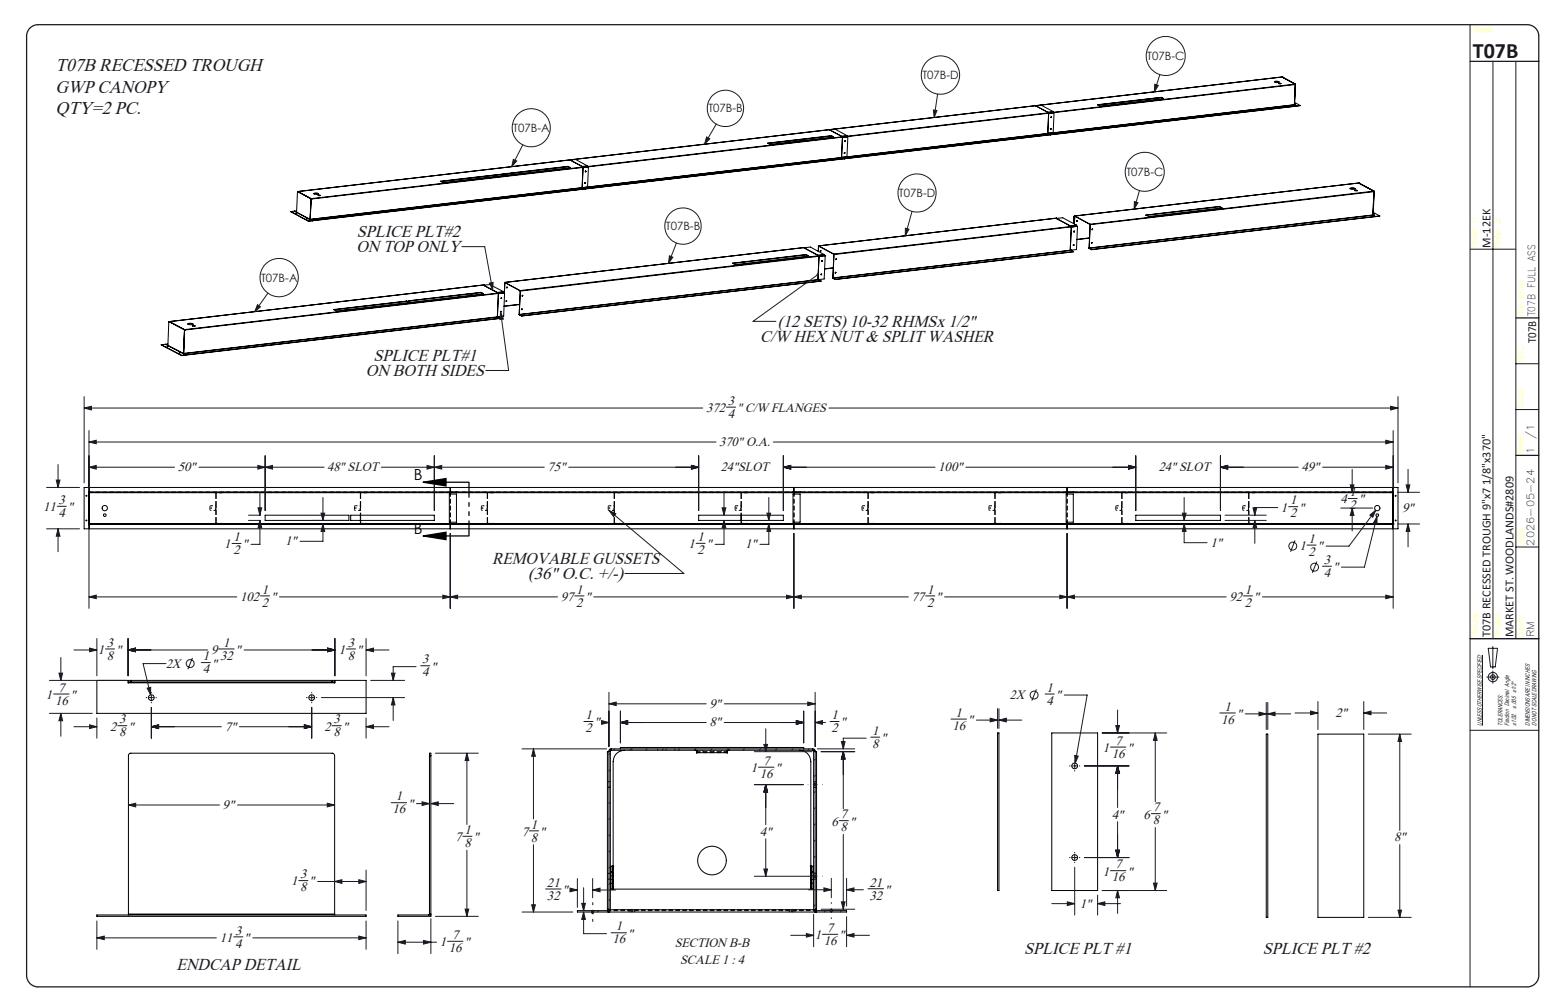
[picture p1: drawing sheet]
<svg xmlns="http://www.w3.org/2000/svg" width="432mm" height="279mm" viewBox="0 0 432 279" stroke-linecap="round" stroke-linejoin="round" font-family="sans-serif">
<defs><g id="words">
<text font-size="6.1" fill="#191924" x="408.2" y="16.1">T07B</text>
<g font-size="5.1" fill="#191924">
<text x="15.4" y="19.8">T07B RECESSED TROUGH</text>
<text x="15.4" y="25.7">GWP CANOPY</text>
<text x="15.4" y="31.7">QTY=2 PC.</text>
</g>
<g font-size="4.7" fill="#191924">
<text x="98.9" y="65.6">SPLICE PLT#2</text>
<text x="98.8" y="69.8">ON TOP ONLY</text>
<text x="210.7" y="94.7">C/W HEX NUT &amp; SPLIT WASHER</text>
<text x="215.6" y="90.5">(12 SETS) 10-32 RHMSx 1/2&quot;</text>
<text x="103.5" y="100">SPLICE PLT#1</text>
<text x="101.4" y="104.1">ON BOTH SIDES</text>
<text x="136.4" y="156.2">REMOVABLE GUSSETS</text>
<text x="146.4" y="160.4">(36&quot; O.C. +/-)</text>
<text x="48.9" y="268.8">ENDCAP DETAIL</text>
<text x="283.9" y="264.3">SPLICE PLT #1</text>
<text x="350" y="264.3">SPLICE PLT #2</text>
</g>
<g font-size="4.2">
<text x="114.7" y="133.1">B</text>
<text x="114.7" y="148">B</text>
</g>
<g font-size="3.7" fill="#191924">
<text x="201.7" y="112.2">3</text>
<text x="195.7" y="114.2">372</text>
<text x="201.7" y="115.8">4</text>
<text x="204.3" y="114.2">&quot; C/W FLANGES</text>
<text x="199.3" y="123.6">370&quot; O.A.</text>
<text x="49.3" y="130.6">50&quot;</text>
<text x="90.7" y="130.6">48&quot; SLOT</text>
<text x="151.8" y="130.6">75&quot;</text>
<text x="199.8" y="130.6">24&quot;SLOT</text>
<text x="260" y="130.6">100&quot;</text>
<text x="321.1" y="130.6">24&quot; SLOT</text>
<text x="360.7" y="130.6">49&quot;</text>
<text x="374" y="137.6">1</text>
<text x="12" y="141.7">11</text>
<text x="16.3" y="139.7">3</text>
<text x="16.3" y="143.3">4</text>
<text x="18.8" y="141.7">&quot;</text>
<text x="355" y="141.8">1</text>
<text x="357.6" y="143.4">2</text>
<text x="357.6" y="139.8">1</text>
<text x="360.1" y="141.8">&quot;</text>
<text x="371.5" y="139.6">4</text>
<text x="374" y="141.2">2</text>
<text x="376.6" y="139.6">&quot;</text>
<text x="388.6" y="141.8">9&quot;</text>
<text x="64.7" y="150">1</text>
<text x="193.3" y="150">1</text>
<text x="62.2" y="152">1</text>
<text x="64.7" y="153.6">2</text>
<text x="67.2" y="152">&quot;</text>
<text x="79" y="151.1">1&quot;</text>
<text x="190.8" y="152">1</text>
<text x="193.3" y="153.6">2</text>
<text x="195.9" y="152">&quot;</text>
<text x="206.5" y="152">1&quot;</text>
<text x="335.5" y="151.5">1&quot;</text>
<text x="360.1" y="152.5">1</text>
<text x="362.6" y="150.5">1</text>
<text x="362.6" y="154.1">2</text>
<text x="365.2" y="152.5">&quot;</text>
<text x="366.9" y="156.3">3</text>
<text x="366.9" y="159.9">4</text>
<text x="369.5" y="158.3">&quot;</text>
<text x="66.5" y="166.6">102</text>
<text x="72.6" y="164.6">1</text>
<text x="75.1" y="166.6">&quot;</text>
<text x="155.4" y="166.6">97</text>
<text x="159.7" y="164.6">1</text>
<text x="162.2" y="166.6">&quot;</text>
<text x="252.6" y="166.6">77</text>
<text x="256.9" y="164.6">1</text>
<text x="259.5" y="166.6">&quot;</text>
<text x="340.7" y="166.6">92</text>
<text x="345" y="164.6">1</text>
<text x="347.5" y="166.6">&quot;</text>
<text x="72.6" y="168.2">2</text>
<text x="159.7" y="168.2">2</text>
<text x="256.9" y="168.2">2</text>
<text x="345" y="168.2">2</text>
<text x="29.6" y="179.3">3</text>
<text x="61.9" y="179.3">1</text>
<text x="96.4" y="179.3">3</text>
<text x="27.1" y="181.3">1</text>
<text x="29.6" y="182.9">8</text>
<text x="32.2" y="181.3">&quot;</text>
<text x="46" y="185">2X</text>
<text x="56.2" y="183">1</text>
<text x="58.5" y="181.3">9</text>
<text x="58.7" y="185">&quot;</text>
<text x="61" y="182.9">32</text>
<text x="65.3" y="181.3">&quot;</text>
<text x="93.9" y="181.3">1</text>
<text x="96.4" y="182.9">8</text>
<text x="98.9" y="181.3">&quot;</text>
<text x="117" y="183.9">3</text>
<text x="119.5" y="185.9">&quot;</text>
<text x="16.1" y="191.7">7</text>
<text x="56.2" y="186.6">4</text>
<text x="117" y="187.5">4</text>
<text x="290.1" y="191.8">1</text>
<text x="12.7" y="193.7">1</text>
<text x="15.3" y="195.3">16</text>
<text x="19.5" y="193.7">&quot;</text>
<text x="196.6" y="196.2">9&quot;</text>
<text x="279.9" y="193.7">2X</text>
<text x="290.1" y="195.4">4</text>
<text x="292.6" y="193.7">&quot;</text>
<text x="339.4" y="197">1</text>
<text x="30.5" y="202.5">2</text>
<text x="33.1" y="200.5">3</text>
<text x="35.6" y="202.5">&quot;</text>
<text x="62.3" y="202.5">7&quot;</text>
<text x="89.9" y="202.5">2</text>
<text x="92.5" y="200.5">3</text>
<text x="95" y="202.5">&quot;</text>
<text x="162.2" y="203">2</text>
<text x="162.2" y="199.4">1</text>
<text x="164.8" y="201.4">&quot;</text>
<text x="196.6" y="201.4">8&quot;</text>
<text x="230.4" y="199.4">1</text>
<text x="230.4" y="203">2</text>
<text x="233" y="201.4">&quot;</text>
<text x="241.7" y="203.7">1</text>
<text x="264" y="202.3">16</text>
<text x="264.9" y="198.7">1</text>
<text x="268.3" y="200.7">&quot;</text>
<text x="338.5" y="200.6">16</text>
<text x="342.8" y="199">&quot;</text>
<text x="370.1" y="198.7">2&quot;</text>
<text x="33.1" y="204.1">8</text>
<text x="92.5" y="204.1">8</text>
<text x="241.7" y="207.3">8</text>
<text x="244.3" y="205.7">&quot;</text>
<text x="305.6" y="208.5">1</text>
<text x="309" y="206.5">7</text>
<text x="312.4" y="208.5">&quot;</text>
<text x="208.1" y="214">1</text>
<text x="210.6" y="215.6">16</text>
<text x="211.5" y="212">7</text>
<text x="214.9" y="214">&quot;</text>
<text x="308.1" y="210.1">16</text>
<text x="109.7" y="221.9">1</text>
<text x="61.7" y="224.2">9&quot;</text>
<text x="108.8" y="225.5">16</text>
<text x="113.1" y="223.9">&quot;</text>
<text x="233" y="226.8">7</text>
<text x="308.2" y="226.9">4&quot;</text>
<text x="316.9" y="226.9">6</text>
<text x="319.5" y="224.9">7</text>
<text x="322" y="226.9">&quot;</text>
<text x="126.2" y="233.2">7</text>
<text x="128.7" y="231.2">1</text>
<text x="131.2" y="233.2">&quot;</text>
<text x="144.6" y="231.7">7</text>
<text x="147.1" y="229.7">1</text>
<text x="147.1" y="233.3">8</text>
<text x="149.7" y="231.7">&quot;</text>
<text x="210.6" y="231.7">4&quot;</text>
<text x="230.5" y="228.8">6</text>
<text x="233" y="230.4">8</text>
<text x="235.5" y="228.8">&quot;</text>
<text x="319.5" y="228.5">8</text>
<text x="386.4" y="233.2">8&quot;</text>
<text x="128.7" y="234.8">8</text>
<text x="80.7" y="245.4">1</text>
<text x="83.2" y="243.4">3</text>
<text x="85.7" y="245.4">&quot;</text>
<text x="151.6" y="245.8">21</text>
<text x="241" y="245.7">21</text>
<text x="305.6" y="242.7">1</text>
<text x="308.1" y="244.3">16</text>
<text x="309" y="240.7">7</text>
<text x="312.4" y="242.7">&quot;</text>
<text x="83.2" y="247">8</text>
<text x="151.6" y="249.4">32</text>
<text x="155.9" y="247.8">&quot;</text>
<text x="241" y="249.3">32</text>
<text x="245.3" y="247.7">&quot;</text>
<text x="299.3" y="251.6">1&quot;</text>
<text x="170.6" y="257.9">1</text>
<text x="60.9" y="261.1">11</text>
<text x="65.2" y="259.1">3</text>
<text x="65.2" y="262.7">4</text>
<text x="67.7" y="261.1">&quot;</text>
<text x="121.9" y="262.3">1</text>
<text x="124.4" y="263.9">16</text>
<text x="125.3" y="260.3">7</text>
<text x="128.7" y="262.3">&quot;</text>
<text x="169.8" y="261.5">16</text>
<text x="174" y="259.9">&quot;</text>
<text x="187" y="262.6">SECTION B-B</text>
<text x="225.8" y="260.4">1</text>
<text x="228.3" y="262">16</text>
<text x="229.2" y="258.4">7</text>
<text x="232.6" y="260.4">&quot;</text>
<text x="188.5" y="267.1">SCALE 1 : 4</text>
</g>
<g font-size="3.4" fill="#191924">
<text x="413.1" y="68.7" transform="rotate(-90 413.1 68.7)">M-12EK</text>
<text x="425.7" y="95.1" transform="rotate(-90 425.7 95.1)">T07B</text>
<text x="413.1" y="176.6" transform="rotate(-90 413.1 176.6)">T07B RECESSED TROUGH 9&quot;x7 1/8&quot;x370&quot;</text>
<text x="419.4" y="176.6" transform="rotate(-90 419.4 176.6)">MARKET ST. WOODLANDS#2809</text>
</g>
<g font-size="3.2" fill="#191924">
<text x="318" y="16.6">T07B-C</text>
<text x="255.6" y="21.9">T07B-D</text>
<text x="196.3" y="31.1">T07B-B</text>
<text x="142.3" y="36.5">T07B-A</text>
<text x="312.2" y="48.7">T07B-C</text>
<text x="249.1" y="54.6">T07B-D</text>
<text x="184.5" y="63.8">T07B-B</text>
<text x="72.4" y="78.1">T07B-A</text>
</g>
<g font-size="2.8" fill="#191924">
<text x="425.5" y="87.7" transform="rotate(-90 425.5 87.7)">T07B FULL ASS</text>
<text x="425.2" y="125.8" transform="rotate(-90 425.2 125.8)">1</text>
<text x="425.2" y="121.7" transform="rotate(-90 425.2 121.7)">/1</text>
<text x="425.2" y="151.2" transform="rotate(-90 425.2 151.2)">2026-05-24</text>
<text x="425.2" y="176.6" transform="rotate(-90 425.2 176.6)">RM</text>
</g>
<g font-size="2.1" fill="#ff0">
<text x="408.2" y="8.9">Sheet:</text>
<text x="409.5" y="68.7" transform="rotate(-90 409.5 68.7)">Finish 1:</text>
<text x="415.8" y="68.7" transform="rotate(-90 415.8 68.7)">Finish 2:</text>
<text x="422.2" y="87.7" transform="rotate(-90 422.2 87.7)">File name:</text>
<text x="422.2" y="100.4" transform="rotate(-90 422.2 100.4)">REV.:</text>
<text x="422.2" y="113.1" transform="rotate(-90 422.2 113.1)">Scale:</text>
<text x="422.2" y="125.8" transform="rotate(-90 422.2 125.8)">Sheet:</text>
<text x="422.2" y="151.2" transform="rotate(-90 422.2 151.2)">Date:</text>
<text x="409.5" y="176.6" transform="rotate(-90 409.5 176.6)">Fixture:</text>
<text x="415.8" y="176.6" transform="rotate(-90 415.8 176.6)">Project:</text>
<text x="422.2" y="176.6" transform="rotate(-90 422.2 176.6)">Drawn:</text>
</g>
<g font-size="1.7" fill="#191924">
<text x="420.2" y="196.6" transform="rotate(-90 420.2 196.6)">± .005 ±1/2°</text>
<text x="410.7" y="201.1" transform="rotate(-90 410.7 201.1)">UNLESS OTHERWISE SPECIFIED:</text>
<text x="416.4" y="201.1" transform="rotate(-90 416.4 201.1)">TOLERANCES:</text>
<text x="418.3" y="201.1" transform="rotate(-90 418.3 201.1)">Fraction Decimal Angle</text>
<text x="420.2" y="201.1" transform="rotate(-90 420.2 201.1)">±1/32</text>
<text x="424" y="201.1" transform="rotate(-90 424 201.1)">DIMENSIONS ARE IN INCHES</text>
<text x="425.9" y="201.1" transform="rotate(-90 425.9 201.1)">DO NOT SCALE DRAWING</text>
</g>
</g></defs>
<g fill="none" stroke="#191924" stroke-width=".28">
<path d="M407.4 6.8v266.7M413.8 17v160M420.1 17v160M195.8 38l.9 .5-1.4 1.5zM198.5 34.4l-3.2 5.6M258.7 30.5l1 .1-.8 2zM259.9 26.1l-1 6.5M320 23.4l1 .3-1.1 1.8zM321.5 20.7l-1.6 4.8M142.3 44.2l.9 .4-1.4 1.6zM144.9 40.1l-3.1 6.1M252.8 58.6l-1.9 6.8"/>
<path d="M314.4 55.9l1 .3-1.1 1.8zM315.8 52.8l-1.5 5.2M128 68.4h6.3l2.2 12M135.6 78.5l1.1-.2-.2 2.1zM185.5 70.9l1 .4-1.2 1.7zM187.5 67.4l-2.2 5.6M226.7 76.1l-18 13h6.4M250.9 63.3l1 .2-1 1.9zM407.4 69.1h12.7M71.4 84.5l.8 .6-1.6 1.3zM74.3 81.2l-3.7 5.2M138.7 86.5l.8 1.9-1 .2z"/>
<path d="M138.7 86.5l2.3 16.2h-6.4M23.3 113.1l2-.5v1zM23.3 109.9v23.9M23.3 113.1h171.5M24.7 119.3v16M201.3 112.9h2.6M229.7 113.1h157.8M385.4 112.6l2.1 .5-2.1 .5zM386.1 119.3v16M387.5 109.9v23.9M420.1 113.5h6.4M420.1 100.8h6.4"/>
<path d="M12.9 135.1h9.1M15.6 133.1h1l-.5 2zM16.1 128.8v6.3M24.7 122.5l2-.5v1zM24.7 129.5l2-.5v1zM24.7 122.5h173.7M24.7 129.5h23.7M55.1 129.5h34.7M71.5 129l2 .5-2 .5zM72 136.5v6.3M73.5 129.5l2-.5v1zM73.5 126.3v15.2"/>
<path d="M89.5 137.9v6.4M105.7 129.5h45.1M118.4 129l2 .5-2 .5zM120.4 129.5l2-.5v1zM120.4 126.3v15.2M157.6 129.5h36M191.6 129l2 .5-2 .5zM193.6 126.3v15.2M200.7 136.5v6.3M213.1 137.9v6.4M214.3 122.5h171.8M217.1 129.5l2-.5v1z"/>
<path d="M217.1 129.5h42.1M217.1 126.3v15.2M267.7 129.5h47.1M312.8 129l2 .5-2 .5zM314.8 126.3v15.2M328.2 137.9v6.4M338.2 129.5l2.1-.5v1zM338.2 126.3v15.2M338.2 129.5h21.6M366.6 129.5h19.5M373.6 138.2h2.6M374.2 134.4h1l-.4 2.1z"/>
<path d="M374.8 130.1v6.4M384.1 122l2 .5-2 .5zM384.1 129l2 .5-2 .5zM387.3 136.5h6.1M389.7 134.4h1l-.5 2.1zM390.2 130.1v6.4M12.9 146.6h9.1M15.9 140.3h2.5M16.1 146.6l.5 2h-1zM16.1 146.6v6.3M24.7 146.4v22.2M64.3 150.6h2.5"/>
<path d="M68.9 142.8h3.3M68.9 144.3h3.3M71.5 140.8h1l-.5 2zM72 144.3l.5 2h-1zM72 144.3v6.6h-2.4M86.3 144.3h9.6M89 142.2h1l-.5 2.1zM89.5 145.2l.5 2.1h-1zM89.5 145.2v4.8h-6.4M124.8 147.8v20.8M168.8 141.5l1.9 .9-.7 .8zM168.8 141.5l20.7 17.5h-16.3"/>
<path d="M192.9 150.6h2.5M200.1 140.8h1.1l-.5 2zM200.7 144.3l.5 2h-1.1zM200.7 144.3v6.6h-2.5M212.5 142.2h1.1l-.5 2.1zM213.1 145.2l.5 2.1h-1.1zM213.1 145.2v5.7h-2.5M220 147.8v20.8M295.7 147.8v20.8M327.7 142.2h1l-.5 2.1zM328.2 145.2l.5 2.1h-1zM328.2 145.2v5.2h6.3"/>
<path d="M339.5 142.8h11.4M339.5 144.3h11.4M347.3 140.8h1l-.5 2zM347.8 144.3l.5 2h-1zM347.8 144.3v6.3M354.1 140.7h-6.3v2.1M357.2 140.4h2.5M358.9 149.8l-1.2 3.1M362.2 151.1h2.6M364.9 155.6l-1.2 3.2M366.5 157h2.5M371.6 140.8h8.8"/>
<path d="M374.8 140.8l.4 2.1h-1zM374.8 140.8v6.4M379.7 142.8l1.6-1.4-.8 2zM381.3 141.4l-7.4 10h-6.4M381.6 143.2v2l-1-.2zM381.6 143.2l-3.5 14h-6.3M386.1 146.4v22.2M387.3 145.2h6.1M390.2 145.2l.5 2.1h-1zM390.2 145.2v6.4M420.1 151.6h6.4M24.7 165.5l2-.5v.9z"/>
<path d="M24.7 165.5h40.9M24.8 179.6l2 .6-2 .5zM26.8 177v10.3M29.2 179.9h2.5M35.5 177v10.3M60.6 179.9h4.3M72.2 165.2h2.5M77.5 165.5h77M90.8 179.6l2 .6-2 .5zM92.8 177v10.3M96 179.9h2.5M101.5 177v10.3"/>
<path d="M122.7 165l2.1 .5-2.1 .4zM124.8 165.5l2-.5v.9zM159.3 165.2h2.6M164.6 165.5h87.1M218 165l2 .5-2 .4zM220 165.5l2.1-.5v.9zM256.5 165.2h2.6M261.8 165.5h78M293.7 165l2 .5-2 .4zM295.7 165.5l2.1-.5v.9zM344.6 165.2h2.5M349.9 165.5h36.2"/>
<path d="M384.1 165l2 .5-2 .4zM407.4 177h19.1M412.5 179.7h2.5l-.6 5.2h-1.3zM413.7 179.2v6.1M13.7 188.6h21.3M13.7 197.7h11.9M14.9 192.4h4.3M16.3 186.6h1.1l-.5 2zM16.9 197.7l.5 2.1h-1.1zM16.9 182.2v6.4M16.9 197.7v6.4M20.5 180.2h6.3"/>
<path d="M26.8 199v5.6M35.5 180.2l2-.6v1.1zM35.5 180.2h22.1M40.5 193.4h.2M40.8 190.7l1-.2-.1 2.1zM41.3 193.4h1.3M41.9 191.9v.2M41.9 192.7v1.3M41.9 194.6v.2M41.9 196.1v8.5M43.2 193.4h.2M46 183.9h-6.3l2 8.7"/>
<path d="M53.3 182.4l-1.2 3.1M55.8 183.7h2.5M67.7 180.2h25.1M84.9 193.4h.2M85.8 193.4h1.2M86.4 191.9v.2M86.4 192.7v1.3M86.4 194.6v.2M86.4 196.1v8.5M87.7 193.4h.1M89.1 193.4h23M101.5 180.2l2-.6v1.1z"/>
<path d="M101.5 199v5.6M101.5 180.2h6.3M102.7 188.6h9.4M108.5 186.6h1l-.5 2zM109 193.4l.5 2h-1zM109 193.4v6.3M115.3 184.8h-6.3v3.8M116.6 184.5h2.5M161.8 200h2.6M166.7 199.7l2.1 .6-2.1 .5zM168.8 195.1l2-.5v1zM168.8 191.9v15"/>
<path d="M168.8 195.1h26.9M171.9 197.1v8.8M200.7 195.1h25.2M220.7 199.7l2 .6-2 .5zM222.7 197.1v8.8M223.9 194.6l2 .5-2 .5zM225.9 191.9v15M230 200h2.6M263.6 199.3h4.3M270.6 199.6h5.9M274.4 199.1l2.1 .5-2.1 .5zM276.5 196.4v5.5"/>
<path d="M276.9 199.6l2-.5v1zM276.9 196.4v5.5M276.9 199.6h6.3M287.2 191.1l-1.2 3.1M289.7 192.4h2.5M295 192.7h6.3l-3.3 18.8M309.7 196.8v6.4M338.1 197.6h4.3M345.1 197.9h5.8M348.9 197.4l2 .5-2 .5zM350.9 194.7v7.5M351.4 197.9l2-.5v1z"/>
<path d="M351.4 194.7v7.5M351.4 197.9h6.3M358.9 197.6h6.4M363.2 197.1l2.1 .5-2.1 .5zM365.3 194.5v7.7M378 197.6l2-.5v1zM378 197.6h6.3M378 194.5v7.7M410.9 181.5v19.6M412.1 187.7h3.3M413.7 186v3.4M20.5 201.4h6.3"/>
<path d="M24.8 200.9l2 .5-2 .5zM32.7 201.2h2.5M41.9 201.4l2.1-.5v1zM41.9 201.4h19.4M66.4 201.4h20M84.3 200.9l2.1 .5-2.1 .5zM92 201.2h2.6M101.5 201.4l2-.5v1zM101.5 201.4h6.3M120.7 208.8h11.9M129.4 208.8l.5 2h-1zM129.4 208.8v19.7"/>
<path d="M144.7 207.6h23.4M147.8 207.6l.6 2h-1zM147.8 207.6v19.4M167.1 200.3h1.7M169.2 208.8l-.4 .4M169.2 213.3l-.4 .4M169.2 217.8l-.4 .4M170.4 207.6l-.4 .4M171.9 200.3l2.1-.6v1.1zM171.9 200.3h23.8M174.9 207.6l-.4 .4M179.4 207.6l-.4 .4"/>
<path d="M183.9 207.6l-.5 .4M188.3 207.6l-.3 .4M192.8 207.6l-.4 .4M197.3 207.6l-.4 .4M200.7 200.3h22M201.8 207.6l-.4 .4M206.3 207.6l-.4 .4M209.1 217.5h13.5M209.1 208.4h15.9M210.2 212.7h4.3M210.8 207.6l-.4 .4M211.7 206.3h1l-.5 2.1z"/>
<path d="M212.2 217.5l.5 2h-1zM212.2 202v6.4M212.2 217.5v11.1M215.3 207.6l-.4 .4M219.8 207.6l-.4 .4M224.3 207.6l-.4 .4M225.4 217.5h1M225.6 217.1l.7 .7M225.9 200.3l2-.6v1.1zM225.9 210.4l-.4 .4M225.9 214.9l-.4 .4M225.9 219.4l-.4 .4"/>
<path d="M225.9 217v1M225.9 200.3h2.9M226.3 217.1l-.7 .7M226.5 207.6h10.4M227.6 208.4h9.3M233.2 205.5h1l-.5 2.1zM233.7 208.4l.5 2h-1zM233.7 208.4v15.8M240.1 204.6h-6.4v3M241.3 204.3h2.5M296.4 212.3h.2M297.2 212.3h1.3"/>
<path d="M297.9 209.4l.9 .2-.8 1.9zM297.9 210.9v.1M297.9 211.7v1.2M297.9 213.6v.1M299.1 212.3h.2M300.5 212.3h12.4M305.5 203.2h17.9M307.8 207.1h4.2M309.2 201.1h1.1l-.6 2.1zM309.7 212.3l.6 2h-1.1zM309.7 212.3v11.5M320.2 203.2l.5 2h-1z"/>
<path d="M320.2 203.2v19M379.2 203.5h11.9M387.9 203.5l.5 2h-.9zM387.9 203.5v26.7M407.4 202.4h19.1M35.6 223.1l2-.5v1.1zM35.6 223.1h25.2M65.8 223.1h26.9M90.7 222.6l2 .5-2 .6zM108.4 222.5h4.3M115.4 222.7h3.6M117 222.2l2 .5-2 .6z"/>
<path d="M119.4 222.7l2.1-.5v1.1zM119.4 222.7h6.4M128.3 231.8h2.5M129.4 235.7v18.3M146.7 230.3h2.6M147.8 234.1v18.7M169.2 222.3l-.4 .4M169.2 226.8l-.4 .4M169.2 231.2l-.4 .5M169.2 235.8l-.4 .3M212.2 232.5v10.4M225.9 223.9l-.4 .4"/>
<path d="M225.9 228.4l-.4 .4M225.9 232.9l-.4 .4M225.9 237.4l-.4 .4M232.6 227.5h2.5M233.7 231.3v20.7M296.4 237.7h.2M297.2 237.7h1.3M297.9 236.3v.1M297.9 237.1v1.2M297.9 239v.1M299.1 237.7h.2M300.5 237.7h12.4"/>
<path d="M309.2 235.7h1.1l-.6 2zM309.7 227.8v9.9M319.1 225.5h2.5M320.2 229.4v17.4M387.9 234.1v20.2M26.8 260l2.1-.5v1zM26.8 255.3v7.8M26.8 260h33.2M64.8 259.7h2.5M70.1 260h31.4M82.8 244.1h2.5M88.1 244.3h13.4"/>
<path d="M92.7 244.3l2.1-.5v1.1zM99.4 243.8l2.1 .5-2.1 .6zM99.4 259.5l2.1 .5-2.1 .5zM101.5 241.2v11.1M101.5 255.3v7.8M110.3 255.3v9M119.4 254.6v9.7M120.7 254h11.9M128.9 252h1l-.5 2zM144.7 252.8h14M147.4 250.8h1l-.6 2zM151.2 246.4h4.3"/>
<path d="M158 246.2l2 .5-2 .5zM158.2 246.7h1.8M160 243.5v8M161.2 250.4h1l-.5 2zM161.7 252.8l.5 2h-1zM161.7 252.8v6h6.4M161.7 246.1v6.3M163.8 252.8h.9M163.9 252.4l.7 .8M164.3 246.7l2-.5v1zM164.3 243.5v5.3M164.3 252.3v1"/>
<path d="M164.3 246.7h6.3M164.6 252.4l-.7 .8M165.9 252.4l-.3 .4M169.2 240.2l-.4 .4M169.2 244.7l-.4 .4M169.2 249.2l-.4 .4M169.4 258.6h4.2M174.6 252.4h1M174.8 252.1l.7 .7M175.1 251.9v1M175.5 252.1l-.7 .7M209.1 242.9h15.5"/>
<path d="M211.7 240.9h1l-.5 2zM219 252.4h1.1M219.1 259.3h6.4M219.2 252.1l.7 .7M219.6 251.9v1M219.9 252.1l-.7 .7M223.5 258.8l2 .5-2 .5zM224 246.6h6.4M225.4 242.9h1M225.5 253.4v9M225.6 242.5l.7 .7M225.9 241.9l-.4 .4"/>
<path d="M225.9 250.8l-.4 .4M225.9 242.4v1M226.3 242.5l-.7 .7M227.6 252h9.3M227.9 259h4.3M228.4 246.1l2 .5-2 .5zM228.8 252.4l-.4 .4M229.9 252.4h1M230 252.1l.8 .7M230.4 243.5v5.3M230.4 251.9v1M230.8 252.1l-.8 .7"/>
<path d="M233.2 250h1l-.5 2zM233.2 252.5l-.3 .3M234.6 259.3l2.1-.5v1zM234.6 246.6l2.1-.5v1zM234.6 243.5v7.6M234.6 254.1v8.3M234.6 259.3h6.4M234.6 246.6h4.7M240.6 246.3h4.3M291.5 250.5h6.4M295.8 250l2.1 .5-2.1 .5zM297.9 240.4v13.2"/>
<path d="M304.2 250.5l2-.5v1zM304.2 248.1v5.5M304.2 250.5h6.4M305.5 246.8h17.9M307.8 241.3h4.2M309.7 246.8l.6 2h-1.1zM309.7 246.8v6.4M319.7 244.8h1l-.5 2zM379.2 254.3h11.9M387.5 252.3h.9l-.5 2zM110.3 261.2l2-.5v1zM110.3 261.2h10.7"/>
<path d="M117.4 260.7l2 .5-2 .5zM124 260.9h4.3"/>
<circle cx="323.1" cy="15.5" r="5.4"/>
<circle cx="147.2" cy="35.4" r="5.3"/>
<circle cx="201" cy="30.1" r="5"/>
<circle cx="260.7" cy="20.8" r="5.3"/>
<circle cx="254.2" cy="53.5" r="5.3"/>
<circle cx="317.3" cy="47.6" r="5.4"/>
<circle cx="77.4" cy="76.9" r="5.3"/>
<circle cx="189.3" cy="62.7" r="5"/>
<circle cx="358.3" cy="151.4" r="1.09"/>
<circle cx="364.3" cy="157.2" r="1.1"/>
<circle cx="52.7" cy="183.9" r="1.09"/>
<circle cx="286.6" cy="192.6" r="1.09"/>
<circle cx="413.7" cy="187.7" r=".66"/>
<circle cx="413.8" cy="187.7" r="1.29"/>
</g>
<path d="M8.2 7.9l.8-.7 1.3-.4h413a3.2 3.2 0 0 1 3.2 3.2v260.4a3.2 3.2 0 0 1-3.2 3.1h-412.8a3.2 3.2 0 0 1-3.1-3.1v-260.6l.4-1.3zM407.4 17h19.1M420.1 88.1h6.4M420.1 126.2h6.4M407.4 177h19.1" fill="none" stroke="#191924" stroke-width=".35"/>
<g fill="none" stroke="#000" stroke-width=".28">
<path d="M212.7 39.7l17.7-2.1 .6 .4-17.6 2zM218.9 39v.4M221.6 38.7l.5 .3M229.9 37.7v.4M230 35.9h.1M230 35.9l-71.9 8.4M230 35.9l.1 .1M230 36l3.3 1.8M230.4 37.6v.1M230.4 37.7l-17.6 2M230.4 37.7l.6 .3M231.5 35.8l3.3 1.8"/>
<path d="M233.3 37.8h.1M233.5 37.8l.1 .1M233.5 38l-.2 5.6M233.5 38v.1M233.6 37.9l.1 .1M233.6 37.9l-147.4 17.3M233.7 38h.1M233.7 38l-71.9 8.4M234.2 39.1l-.1 .1 .1-.1M234.2 39.1h.1M234.8 37.6l-1.5 .2M234.9 37.9h.1"/>
<path d="M235 37.9l-.3 5.6-73.2 8.5M235 37.9l-1.5 .2M287.1 29.3h.1M287.1 29.3l-57.1 6.6M287.1 29.3l-57.1 6.7M287.1 29.4l3.3 1.7M287.1 29.4l3.3 1.8M287.1 29.4h.1M288.6 29.2l3.3 1.7M290.4 37h.1M290.4 31.1v.1M290.6 37h.1"/>
<path d="M290.6 37l-57.2 6.6M290.6 37l.5 .3M290.6 31.2l.2 .1M290.8 31.3v.1M290.8 31.3l-57.2 6.6M290.8 31.4h.1M290.8 31.4l-57.1 6.6M291.1 37.4l-57.1 6.6M291.1 37.3l-57.1 6.7M291.1 37.3v.1M291.2 35.6l-.1 .2 .2-.2M291.4 32.4l-.1 .2 .1-.2"/>
<path d="M291.9 30.9l-1.5 .2M291.9 30.9l-1.5 .3M292.1 31.2h.1M292.1 31.2l-.2 5.6-1.5 .2M292.1 31.2l-1.5 .2-.2 5.6M304.2 29l17.7-2 .6 .3-17.7 2.1zM321.9 27h.1M353.2 22.6l1-.1 .3 .3-.9 .1zM353.2 22.7h1.2M354.4 23.1l.6 .1zM354.4 23.2h.6M354.4 22.7l.1 .1"/>
<path d="M355.3 21.3h.1M355.3 21.3l-68.2 8.1M355.3 21.3l3.7 2M355.4 21.3h.1M355.4 21.3l3.6 2M358.7 29v.1M358.7 29l-68.1 8M358.7 29.1l.6 .3M358.7 29h.1M358.7 29.1h.1M358.8 28.8h.1M358.8 29v.1"/>
<path d="M358.8 29.1h.1M358.8 28.4l1.6 .8M359 23.3v.1M359 23.3l-68.2 8M359 23.4l-68.2 8M359 23.4l-.3 5.6M359 23.3h.1M359 23.4h.1M359 23.4l-.2 5.6M359.3 29.4l-68.2 8M360.4 29.2l-1.1 .2M80.6 58.6l4.9 2.7"/>
<path d="M81.7 58.5l.5 .3M81.7 58.5l-1.1 .1M82 59.1h.2zM82.1 59.1h.1M82.2 58.8h.1M82.2 58.8l3.7 2M82.2 58.5h-.5M82.5 53.1h.1M82.5 53.1l-.3 5.7M82.5 53.1l3.6 2M82.5 53.1l3.7 2M86.1 55.1l.1 .1"/>
<path d="M86.1 55.1h.1M86.2 55.1v.1M86.2 55.1h.1M86.2 55.2h.1M86.2 55.2l-.3 5.6M87 53.7l.6-.2 .7 .3-.6 .1zM87 53.7l.9-.1 .4 .2M88.2 54.1l.6 .1zM88.2 54.2h.6M122 50.2l17.5-2 .7 .3-17.6 2.1zM139.2 48.3v.3M139.5 48.2v.1"/>
<path d="M139.5 48.3l-17.4 2M139.5 48.3l.6 .2M139.9 48.2l17.5-2.1 .6 .4-17.5 2zM141.9 48l.6 .3M142 48l.5 .3M157.4 46.2l-17.4 2M157.4 46.1v.1M157.4 46.2l.6 .3M158.1 44.3h.1M158.1 44.3l-75.6 8.8M158.1 44.4l3.3 1.7M158.1 44.4l1.4-.2 3.3 1.8"/>
<path d="M158.1 44.4l3.3 1.8M158.1 44.4h.1M161.4 46.1v.1M161.5 52h.1M161.5 52l.6 .4M161.5 52l-75.5 8.8M161.6 46.4h.1M161.6 46.2l.1 .1M161.6 46.4l-.3 5.6M161.7 46.3l.1 .1M161.7 46.3l-75.5 8.8M161.7 46.4h.1"/>
<path d="M162.1 50.8l.1-.1-.1 .1M162.1 52.4l-75.6 8.8M162.1 52.4h.1M162.1 52.4l-75.6 8.7M162.2 47.6l.1-.2-.1 .2M162.8 46h.1M162.8 46l-1.4 .2M162.8 46l-1.4 .1M163.1 46.2h.1M163.1 46.2l-.3 5.7-76.8 9M163.1 46.2l-1.5 .2M233.4 43.6h.1"/>
<path d="M233.4 43.6v.1M233.4 43.7l.6 .3M234 44l-71.9 8.4M234.1 42.3l-.1 .2zM297.6 60h.1M297.6 60l-.1 1.9M297.9 59.9v.1M297.9 59.9l-.2 2.2M297.9 60h-.3M297.9 59.9l-.3 .1M297.9 59.9h.1M297.9 59.9l4.2 2.3"/>
<path d="M297.9 60l-.1 2.1M297.9 60h.1M317.5 59.6l20.5-2.4 .7 .4-20.4 2.4zM338 57.3l-20.4 2.4M338 57.2v.1M338 57.3l.6 .3M374.2 52.3l.8-.2 .6 .3M374.2 52.2l.4-.1a.57 .57 0 0 1 .9 .3l-.9 .1zM375.5 52.7l.7 .1zM375.5 52.8h.7M376.6 50.7h.1M376.6 50.7l-78.7 9.2"/>
<path d="M376.6 50.7l4.2 2.3M380.5 59.6v.1M380.5 59.6l-78.6 9.2M380.5 59.6h.1M380.5 59.7l-78.6 9.1M380.5 59.7l.7 .3M380.6 59.3h.2M380.6 59.6h.1M380.6 58.9l1.8 1M380.6 59.6l-.1 .1M380.8 53v.1M380.8 53l-78.7 9.2"/>
<path d="M380.8 53h.1M380.8 53.1l-78.6 9.2M380.8 53.1l-.3 6.5M380.8 53.1h.1M380.8 53l.1 .1M380.9 53.1l-.3 6.5M382.4 59.9l-1.2 .1M84.9 60.6l.2 .1zM84.9 60.7h.2M85.5 61.3h.1M85.9 60.9h.1M86 60.8v.1"/>
<path d="M86 60.9l.5 .2M86 60.8h-.1M86 60.8l-.1 .1M86.5 61.1v.1M86.5 61.1l-1 .2M86.5 61.2l-1 .1M134.1 79h.1M134.1 79l-87.2 10.1M134.1 79l.1 .1M134.1 79.1l3.8 2M134.1 79.1l1.6-.2 3.9 2M139.9 78.4h.1"/>
<path d="M139.9 78.4l-.3 9.2-1.7 .2M139.9 78.4l-.1 2.8M139.9 78.3v.1M139.9 78.3l4.2 2.2M139.9 78.4l4.2 2.2M140.4 79.8h.1M140.5 79.6v.2M203 73l20.4-2.4 .7 .3-20.4 2.4zM205.7 72.7l.7 .3M222.8 70.7v.4M222.9 68.6h.1M222.9 68.7l3.8 2.1"/>
<path d="M222.9 68.7l1.7-.2 3.8 2.1M222.9 68.6l-83 9.7M222.9 68.6l.1 .1M223.4 70.6h.1M223.4 70.6l-20.3 2.4M223.4 70.6l.6 .4M226.7 77.5h.1M226.7 70.8h.1M226.8 68.2h.1M226.9 68.2h.1M226.9 77.5h.1M226.9 68.2l4.2 2.3"/>
<path d="M226.9 68.2l-.1 1.5M226.9 77.5l-83 9.7M226.9 68.2h-.1M226.9 68.2l4.2 2.2M226.9 77.5l.6 .4M226.9 70.8l.2 .1M227 71l-.3 6.5M227 71v.1M227 71.1l-.3 6.4M227.1 70.9l.1 .1M227.1 70.9l-83 9.6M227.2 71l-83 9.7"/>
<path d="M227.2 71h.1M227.4 69.6h.1M227.5 69.4l-.1 .2M227.5 77.9l-82.9 9.7M227.5 77.9h.1M227.6 76l-.1 .2M227.8 72.2l-.1 .2M228.4 70.6l-1.7 .2M228.7 70.9l-1.7 .1M228.7 70.9l-.3 6.4-1.7 .2M228.7 70.9l-1.7 .2M230.8 77l.1 .2"/>
<path d="M230.8 77h.1M230.9 77v.1M230.9 77.1l.6 .3M230.9 77.2l.6 .3M230.9 77.1v.1M230.9 74.3l-2.4 .3M231 74.2l-2.5 .3M231.1 70.4v.2M231.1 70.5h.1M231.1 70.4v.1M231.1 70.5v.1M231.1 70.5l-.3 6.5"/>
<path d="M231.1 70.6l-.2 6.4M231.5 77.4v.1M231.6 75.5l-.1 .2M231.8 71.7l-.2 .2M292.8 60.5h.1M292.8 60.5l3.9 2.2M292.8 60.5l3.9 2.1M292.8 60.5l1.7-.1 3.8 2M292.8 60.5l-65.9 7.7M296.6 69.4h.1M296.7 62.6v.1M296.8 69.4h.1"/>
<path d="M296.8 69.4l-65.9 7.7M296.8 69.4l.7 .3M296.9 62.7l.1 .1M296.9 62.9l-.3 6.5M296.9 62.9h.1M297 62.8l.1 .1M297 62.8l-65.9 7.6M297.1 62.9l-66 7.7M297.1 62.9h.1M297.5 67.8h.1v.3zM297.5 69.7l-66 7.7M297.5 69.7l-66 7.8"/>
<path d="M297.5 62.8v-.3v.3M297.6 67.8l-.1 .2M297.6 60l-.1 2M297.7 64.1l-.1 .2zM297.7 62.5v.3M297.8 62.5l-.1 .3M298.3 62.4l-1.6 .2M298.3 62.4l-1.6 .3M298.5 61.1l-.1 .2M298.6 62.7l-.3 6.5-1.7 .2M298.6 62.7l-1.7 .2M301.8 68.8l.1 .1"/>
<path d="M301.8 68.8h.1M301.9 68.8h.1M301.9 68.8l.6 .3M301.9 68.9l.6 .3M301.9 68.8v.1M301.9 66l-3.5 .4M301.9 65.9l-3.5 .5M302.1 62.2l.1 .1M302.1 62.2h.1M302.2 62.3l-.4 6.5M302.5 69.1v.1M302.6 67.2l-.1 .2"/>
<path d="M302.8 63.5l-.2 .2M381.2 60h.1M381.2 60l-78.7 9.2M381.2 60l-78.7 9.1M44.7 95.6l5.6 3M44.7 95.6l5.6 2.9M45.9 95.4l.6 .3M45.9 95.4l-1.2 .2M46.3 96.1h.2zM46.4 96.1h.1M46.5 95.8h.1M46.5 95.8l4.3 2.2"/>
<path d="M46.5 95.7v.1M46.5 95.7l4.3 2.3M46.6 95.4h-.7M46.8 89.1l-.3 6.6M46.8 89.1h.1M46.8 89.1l4.3 2.3M46.9 89.1h.1M49.7 97.8l.2 .1zM49.7 97.9h.1M50.3 98.5v.1M50.8 98h.1M50.9 98h.1"/>
<path d="M50.9 98l.6 .4M50.9 98h-.1M51.1 91.4l.1 .1M51.1 91.4v.1M51.1 91.4h.1M51.1 91.5l-.3 6.5M51.2 91.5h.1M51.2 91.5l-.3 6.5M51.5 98.4l-1.2 .1M52.1 89.7l1-.1a.24 .24 0 0 1 .4 .1 .24 .24 0 0 1-.1 .3 .24 .24 0 0 1-.3 0l-.9-.1zM52.1 89.8l.9-.1 .5 .2M53.4 90.3h.7"/>
<path d="M53.4 90.2l.7 .1zM92.5 85.8l20.2-2.3 .7 .3-20.2 2.4zM95.4 85.5l.7 .3M95.5 85.5l.6 .3M112.7 83.5h.1M112.7 83.5l-20.2 2.4M112.7 83.5l.6 .3M113.1 83.4l20.2-2.4 .7 .4-20.2 2.4zM127.2 81.8v.4M130.3 81.5l.7 .3-.6-.3M133.3 81.1l-20.1 2.3M133.3 81.1l.6 .3"/>
<path d="M133.3 81v.1M137.9 81.1h.1M138 87.8h.1M138 87.8l.1 .1M138 87.8l-87.1 10.2M138.1 81.1l.2 .1M138.1 87.9l-87.2 10.1M138.1 87.9l.6 .3M138.1 81.4l-.2 6.4M138.3 81.2v.1M138.3 81.2l-87.2 10.2M138.3 81.3l-87.1 10.2"/>
<path d="M138.3 81.3v.1M138.7 88.2l-88.4 10.4M138.7 88.2l-87.2 10.2M138.8 86.3l-.1 .2M139 82.5l-.1 .2M139.6 80.9l-1.7 .2M139.8 81.2h.1M139.8 81.2l-1.7 .2M140.4 83.3l-.1 .2M143.9 87.2h.1M143.9 87.1v.2M143.9 87.2l.7 .4"/>
<path d="M143.9 87.3l.7 .3M144 84.4l-4.3 .5M144 84.3l-4.3 .5M144.1 80.6h.1M144.1 80.5l.1 .2M144.1 80.5v.1M144.2 80.6v.1M144.2 80.6l-.3 6.5M144.6 87.6h.1M144.6 85.6l-.1 .2M144.8 81.8l-.1 .3M23.3 135.1h364.2v11.5h-364.2z"/>
<path d="M24.6 136.5h.1M24.6 136.4h361.6M24.6 136.4v8.8M24.7 136.5v.1M24.7 136.6v8.5M24.7 136.4v.1M24.7 135.1v1.3M124.5 136.9h2v7.8h-2zM124.5 136.5h2M124.8 136.5v.4M124.8 135.1v1.3M219.8 136.9h2v7.8h-2z"/>
<path d="M219.8 136.5h2M220 136.5v.4M220 135.1v1.3M295.5 136.5h2M295.5 136.9h2v7.8h-2zM295.7 136.5v.4M295.7 135.1v1.3M386 136.5v8.8M386 136.4v.1M386 135.1v1.3M386.1 136.5l-361.4 .1M386.1 136.5h.1"/>
<path d="M386.2 136.4v8.8M24.6 145.2h.1M24.6 145.2h361.6M24.7 145.1v.1M24.7 145.1l361.4 .1M24.7 145.2v.1M24.7 145.3v1.3M24.7 145.3h361.3M73.5 142.8h23.2v1.5h-23.2zM97.2 142.8h23.2v1.5h-23.2zM99.9 142.8v1.5M124.5 145.2v.1"/>
<path d="M124.8 144.7v.5M124.8 145.3v1.3M126.5 145.2v.1M193.6 142.8h23.5v1.5h-23.5zM205.4 142.8v1.5M219.8 145.2v.1M220 144.7v.5M220 145.3v1.3M221.8 145.2v.1M295.5 145.2v.1M295.7 144.7v.5M295.7 145.3v1.3"/>
<path d="M297.5 145.2v.1M314.8 142.8h23.4v1.5h-23.4zM386 145.3v1.3M386.1 145.2h.1M386.2 145.2h.1M26.8 188.6h8.7v.7h57.3v-.7h8.7v9.1h-74.7zM35.6 189h.7M35.6 189v.3M36.3 188.6h-.7v.4M36.3 188.6v.4M36.3 189h55.7M36.3 188.6h55.7"/>
<path d="M92 189h.7M92 188.6h.7v.4M92 188.6v.4M92.7 189v.3M119 209.5v-.7h.4v.7M119 209.5v43.9M119 209.5h.4M119.4 209.5v43.9M168.8 208.4h-.5v43.6h.5M171.9 207.6v-.4h50.8v.4M173.1 208a3.2 3.2 0 0 0-3.2 3.1l.1 29M192.7 208l.3 .1 .1 .5"/>
<path d="M193.1 208v.6M193.1 208.6h8.4M201.5 208v.6M202 208l-.4 .1-.1 .5M221.5 208a3.2 3.2 0 0 1 3.2 3.1l-.1 29M225.9 208.4h.4v43.6h-.4M276.5 203.2h.4v43.6h-.4zM291.5 203.2h12.7v43.6h-12.7zM350.9 203.5h.5v50.8h-.5zM365.3 203.5h12.7v50.8h-12.7zM26.8 253.6h74.7v.4h-74.7zM35.6 253.4v.2"/>
<path d="M35.6 253.4v-43.9a.66 .66 0 0 1 .7-.7l56.1 .1 .3 .6v43.9M35.6 253.4h57.1M92.7 253.4v.2M110.3 253.6h9.1v.4h-9.1zM119 253.4l-.2 .2M119 253.4h.4M119.4 253.4v.2M168.7 252.8h.1M168.7 252.8h57.3M168.8 252.8h.1M169.2 252.2l-.1 .3-.5 .3h-8.6v-.4h8.6l.2-.2v-44.1l.5-.5h56.1l.3 .2 .2 .4v44.1l.2 .1h8.5v.4h-8.6l-.4-.3-.1-.3M169.2 252.2v-44.1l.1-.1h56.1l.1 44.2"/>
<path d="M169.2 252.2h56.3M169.3 244.9v1.6h.5M169.3 241.7h.5M169.3 244.9h.5M169.3 241.7v3.2M169.8 240.1h-.5v1.6M169.8 240.1v1.6M169.8 244.9v1.6M169.8 246.5h.2M169.8 240.1h.2M169.8 241.7v3.2M170 246.5h54.6"/>
<path d="M170 240.1v6.4M224.6 240.1h.3M224.6 246.5h.3M224.6 240.1v6.4M224.9 240.1h.4v1.6M224.9 240.1v1.6M224.9 244.9v1.6M224.9 241.7h.4M224.9 244.9h.4M224.9 241.7v3.2M225.3 244.9v1.6h-.4M225.3 241.7v3.2"/>
<path d="M225.9 252.8h.1M226 252.8h.1"/>
<circle cx="234.2" cy="39.1" r=".1"/>
<circle cx="291.2" cy="35.7" r=".1"/>
<circle cx="291.3" cy="32.5" r=".09"/>
<circle cx="162.1" cy="50.8" r=".1"/>
<circle cx="162.3" cy="47.5" r=".1"/>
<circle cx="234" cy="42.4" r=".1"/>
<circle cx="140.5" cy="79.7" r=".11"/>
<circle cx="227.5" cy="69.5" r=".11"/>
<circle cx="227.6" cy="76.1" r=".1"/>
<circle cx="227.8" cy="72.3" r=".12"/>
<circle cx="231.6" cy="75.6" r=".12"/>
<circle cx="231.7" cy="71.9" r=".11"/>
<circle cx="297.7" cy="64.2" r=".11"/>
<circle cx="298.5" cy="61.3" r=".11"/>
<circle cx="302.6" cy="67.3" r=".11"/>
<circle cx="302.7" cy="63.6" r=".11"/>
<circle cx="138.8" cy="86.4" r=".12"/>
<circle cx="138.9" cy="82.6" r=".1"/>
<circle cx="140.4" cy="83.4" r=".12"/>
<circle cx="144.6" cy="85.7" r=".11"/>
<circle cx="144.8" cy="82" r=".12"/>
<circle cx="24" cy="137.4" r=".12"/>
<circle cx="386.8" cy="137.4" r=".12"/>
<circle cx="24" cy="144.3" r=".12"/>
<circle cx="29" cy="140.8" r=".74"/>
<circle cx="29" cy="142.8" r=".36"/>
<circle cx="381.7" cy="140.8" r=".74"/>
<circle cx="381.7" cy="142.8" r=".37"/>
<circle cx="386.8" cy="144.3" r=".12"/>
<circle cx="41.9" cy="193.4" r=".79"/>
<circle cx="86.4" cy="193.4" r=".79"/>
<circle cx="297.8" cy="212.3" r=".79"/>
<circle cx="197.3" cy="238.5" r="4"/>
<circle cx="297.8" cy="237.7" r=".79"/>
</g>
<path d="M124.8 136.9v7.8M220 136.9v7.8M295.8 136.9v7.8M169.5 207.6l-.5 .2-.2 .4M225.9 208.2l-.2-.4-.5-.2" fill="none" stroke="#000" stroke-width=".28" stroke-dasharray="1.3 .6" stroke-dashoffset=".5" stroke-linecap="butt"/>
<path d="M220 136.5h75.8M220 136.4h75.8M220 145.1h75.8M220 145.2h75.8M295.8 145.3h-75.8" fill="none" stroke="#000" stroke-width=".28" stroke-dasharray="1.3 .6" stroke-dashoffset="-.1" stroke-linecap="butt"/>
<g fill="none" stroke="#000" stroke-width=".28" stroke-dasharray="1.3 .6" stroke-linecap="butt">
<path d="M24.6 136.4v8.8M59.8 136.6h.1M59.8 137.1v-.5M59.9 136.6v.5M59.9 137.1h-.1M59.9 136.6h-.1M59.9 136.6v-.1M59.9 136.5l-.1 .1M61 136.5v.1M61.1 136.6v-.1M61.3 136.5v.1M61.5 136.5h-.2"/>
<path d="M61.5 136.5v.1M61.5 136.6h-.2M99.9 137.1v-.5M99.9 136.6v.5M100 136.6v-.1M100 136.5l-.1 .1M100 136.6h-.1M101 136.5v.1M101.2 136.6v-.1M101.4 136.5v.1M101.6 136.5h-.2M101.6 136.5v.1"/>
<path d="M101.6 136.6h-.2M124.8 136.4h-.2M125.4 136.4v.1M125.7 136.5v-.1M135.1 137.1v-.5M135.1 136.6v.5M135.2 136.6v-.1M135.2 136.5l-.1 .1M135.2 136.6h-.1M136.2 136.5v.1M136.4 136.6v-.1M136.5 136.5v.1"/>
<path d="M136.8 136.5h-.3M136.8 136.5v.1M136.8 136.6h-.3M170.2 136.6h.1M170.2 137.1v-.5M170.3 137.1h-.1M170.3 136.6v.5M170.3 136.6h-.1M170.3 136.6v-.1M170.3 136.5l-.1 .1M171.4 136.5v.1M171.5 136.6v-.1"/>
<path d="M171.7 136.5v.1M171.9 136.5h-.2M171.9 136.5v.1M171.9 136.6h-.2M205.4 136.6h.1M205.4 137.1v-.5M205.5 136.6v.5M205.5 137.1h-.1M205.5 136.6h-.1M205.5 136.6v-.1M205.5 136.5l-.1 .1M206.5 136.5v.1"/>
<path d="M206.7 136.6v-.1M206.9 136.5v.1M207.1 136.5h-.2M207.1 136.5v.1M207.1 136.6h-.2M220 136.4h-.2M220.7 136.4v.1M220.9 136.5v-.1M240.6 137.1v-.5M240.6 136.6v.5M240.7 136.6v-.1M240.7 136.5l-.1 .1"/>
<path d="M240.7 136.6h-.1M241.7 136.5v.1M241.9 136.6v-.1M242 136.5v.1M242.3 136.5h-.3M242.3 136.5v.1M242.3 136.6h-.3M275.7 136.6h.1M275.7 137.1v-.5M275.8 136.6v.5M275.8 137.1h-.1M275.8 136.6h-.1"/>
<path d="M275.8 136.6v-.1M275.8 136.5l-.1 .1M276.9 136.5v.1M277 136.6v-.1M277.2 136.5v.1M277.4 136.5h-.2M277.4 136.5v.1M277.4 136.6h-.2M295.8 136.4h-.3M296.4 136.4v.1M296.6 136.5v-.1M310.9 136.6h.1"/>
<path d="M310.9 137.1v-.5M311 137.1h-.1M311 136.6v.5M311 136.6h-.1M311 136.6v-.1M311 136.5l-.1 .1M312 136.5v.1M312.2 136.6v-.1M312.4 136.5v.1M312.6 136.5h-.2M312.6 136.5v.1M312.6 136.6h-.2"/>
<path d="M346.1 137.1v-.5M346.1 136.6v.5M346.2 136.6v-.1M346.2 136.5l-.1 .1M346.2 136.6h-.1M347.2 136.5v.1M347.4 136.6v-.1M347.5 136.5v.1M347.8 136.5h-.3M347.8 136.5v.1M347.8 136.6h-.3M58.2 141.2l.2 .3"/>
<path d="M58.4 140.2l-.2 .2M58.5 140.8h.1h-.1M59.8 140.2h.1M59.8 145v-.4M59.8 144.6h.1M59.8 140.1h.1M59.8 140.2v-.1M59.8 141.5h.1M59.8 145l.1 .1M59.8 141.4h.1M59.9 141.5h-.1M59.9 145h-.1"/>
<path d="M59.9 144.6v.4M59.9 140.1v.1M59.9 140.2h-.1M59.9 145v.1M61.3 145.1h.2M98.2 141.2l.3 .3M98.5 140.2l-.3 .2M98.5 140.8h.2h-.2M99.8 140.2h.1M99.9 145v-.4M99.9 144.6v-.4M99.9 140.2v-.1"/>
<path d="M99.9 145l.1 .1M99.9 144.6v.4M99.9 140.1v.1M99.9 141.5h-.1M101.4 145.1h.2M124.6 145.3h.2M124.8 145.2v.1M124.8 145.3v-.1M125.4 145.2v.1M125.7 145.3v-.1M133.4 141.2l.2 .3M133.6 140.2l-.2 .2"/>
<path d="M133.7 140.8h.1h-.1M135 140.2h.1M135.1 140.2v-.1M135.1 145v-.4M135.1 145l.1 .1M135.1 141.5h-.1M135.1 140.1v.1M135.1 144.6v.4M136.5 145.1h.3M168.6 141.2l.2 .3M168.8 140.2l-.2 .2M168.9 140.8h.1h-.1"/>
<path d="M170.2 140.2h.1M170.2 141.5h.1M170.2 140.1h.1M170.2 140.2v-.1M170.2 145v-.4M170.2 144.6h.1M170.2 145l.1 .1M170.2 141.4h.1M170.3 141.5h-.1M170.3 140.1v.1M170.3 140.2h-.1M170.3 145h-.1"/>
<path d="M170.3 144.6v.4M170.3 145v.1M171.7 145.1h.2M203.7 141.2l.3 .3M204 140.2l-.3 .2M204 140.8h.2h-.2M205.4 140.2h.1M205.4 140.1h.1M205.4 140.2v-.1M205.4 145v-.4M205.4 144.6h.1M205.4 141.5h.1"/>
<path d="M205.4 144.6v-.4M205.4 145l.1 .1M205.4 141.4h.1M205.5 141.5h-.1M205.5 140.1v.1M205.5 140.2h-.1M205.5 145h-.1M205.5 144.6v.4M205.5 144.6v-.4M205.5 145v.1M206.9 145.1h.2M219.8 145.3h.2"/>
<path d="M220 145.2v.1M220 145.3v-.1M220.7 145.2v.1M220.9 145.3v-.1M238.9 141.2l.3 .3M239.2 140.2l-.3 .2M239.2 140.8h.2h-.2M240.5 140.2h.1M240.6 140.2v-.1M240.6 145v-.4M240.6 145l.1 .1M240.6 140.1v.1"/>
<path d="M240.6 144.6v.4M240.6 141.5h-.1M242 145.1h.3M274.1 141.2l.2 .3M274.3 140.2l-.2 .2M274.4 140.8h.1h-.1M275.7 140.2h.1M275.7 145v-.4M275.7 144.6h.1M275.7 141.5h.1M275.7 140.1h.1M275.7 140.2v-.1"/>
<path d="M275.7 145l.1 .1M275.7 141.4h.1M275.8 145h-.1M275.8 144.6v.4M275.8 141.5h-.1M275.8 140.1v.1M275.8 140.2h-.1M275.8 145v.1M277.2 145.1h.2M295.5 145.3h.3M295.8 145.3v-.1M296.4 145.2v.1"/>
<path d="M296.6 145.3v-.1M309.3 141.2l.2 .3M309.5 140.2l-.2 .2M309.5 140.8h.2h-.2M310.9 140.2h.1M310.9 140.1h.1M310.9 140.2v-.1M310.9 145v-.4M310.9 144.6h.1M310.9 141.5h.1M310.9 145l.1 .1M310.9 141.4h.1"/>
<path d="M311 141.5h-.1M311 140.1v.1M311 140.2h-.1M311 145h-.1M311 144.6v.4M311 145v.1M312.4 145.1h.2M344.4 141.2l.3 .3M344.7 140.2l-.3 .2M344.7 140.8h.2h-.2M346 140.2h.1M346.1 140.2v-.1"/>
<path d="M346.1 145v-.4M346.1 145l.1 .1M346.1 141.5h-.1M346.1 140.1v.1M346.1 144.6v.4M347.5 145.1h.3M386.2 145.2v-8.8M168.4 218.3h.4M168.8 208.2h.4M168.8 218.3h.4M168.8 216.7h-.4M169.2 208.2h-.4"/>
<path d="M169.2 216.7h-.4M169.4 208v-.4M169.4 207.6v.4M175.1 208v-.4M182.3 207.6v.4M184.6 208v-.4M187 208v-.4M192.6 207.6v.4M194.8 208.3v-.3M196.8 208v.3M197.8 208.3v-.3M199.9 208v.3"/>
<path d="M202.1 208v-.4M225.3 207.6v.4M225.3 208v-.4M225.5 208.2h.4M225.5 218.3h.4M225.9 208.2h-.4M225.9 216.7h-.4M225.9 218.3h.4M226.3 216.7h-.4M168.4 243.7h.4M168.5 252.4v.4M168.5 252.4h.2"/>
<path d="M168.5 252.8h.2M168.7 252.8v-.4M168.8 252.2h.4M168.8 252.7v-.5M168.8 252.4h-.1M168.8 243.7h.4M168.8 242.1h-.4M169.2 242.1h-.4M169.4 243.8h.4M169.8 242.8h-.4M174.3 252.4v.4M175.9 252.8v-.4"/>
<path d="M218.8 252.4v.4M220.4 252.8v-.4M224.9 243.8h.4M225.3 242.8h-.4M225.5 243.7h.4M225.5 252.2h.4M225.9 252.2h-.4M225.9 252.2v.5M225.9 242.1h-.4M225.9 243.7h.4M226 252.8v-.4M226 252.4h.2"/>
<path d="M226 252.8h.2M226 252.4h-.1M226.2 252.4v.4M226.3 242.1h-.4"/>
</g>
<g fill="none" stroke="#000" stroke-width=".28" stroke-dasharray="1.3 .6" stroke-dashoffset=".6" stroke-linecap="butt">
<path d="M124.8 136.5h95.2M124.8 136.4h95.2M59.8 141.5v-1.3M59.8 140.2v1.3M59.9 140.2v1.3M99.8 141.5v-1.3M99.9 142.8v-1.3M99.9 140.2v1.3M124.8 145.2h95.2M124.8 145.1h95.2M135 141.5v-1.3M135.1 140.2v1.3"/>
<path d="M170.2 141.5v-1.3M170.2 140.2v1.3M170.3 140.2v1.3M205.4 141.5v-1.3M205.4 142.8v-1.3M205.4 140.2v1.3M205.5 140.2v1.3M205.5 142.8v-1.3M220 145.3h-95.2M240.5 141.5v-1.3M240.6 140.2v1.3M275.7 141.5v-1.3"/>
<path d="M275.7 140.2v1.3M275.8 140.2v1.3M310.9 141.5v-1.3M310.9 140.2v1.3M311 140.2v1.3M346 141.5v-1.3M346.1 140.2v1.3M168.8 252.2h57.1M225.9 252.4h-57.1"/>
</g>
<g fill="none" stroke="#000" stroke-width=".28" stroke-dasharray="1.3 .6" stroke-dashoffset=".1" stroke-linecap="butt">
<path d="M24.7 136.5h100.1M24.7 136.4h100.1M24.7 145.2h100.1M24.7 145.1h100.1M59.8 144.6v-3.1M59.8 140.1v-3M59.9 144.6v-3.1M59.9 140.1v-3M99.9 140.1v-3M124.8 145.3h-100.1M135.1 144.6v-3.1M135.1 140.1v-3"/>
<path d="M170.2 140.1v-3M170.2 144.6v-3.1M170.3 140.1v-3M170.3 144.6v-3.1M205.4 140.1v-3M205.5 140.1v-3M240.6 144.6v-3.1M240.6 140.1v-3M275.7 144.6v-3.1M275.7 140.1v-3M275.8 144.6v-3.1M275.8 140.1v-3"/>
<path d="M310.9 140.1v-3M310.9 144.6v-3.1M311 140.1v-3M311 144.6v-3.1M346.1 140.1v-3M346.1 144.6v-3.1"/>
</g>
<path d="M386.1 136.5h-90.3M386.1 136.4h-90.3M295.8 145.3h90.3M386.1 145.2h-90.3M386.1 145.1h-90.3M193.2 208.3h8.3M201.5 208.6h-8.3M170 246.4v-6.3M224.7 240.1v6.3" fill="none" stroke="#000" stroke-width=".28" stroke-dasharray="1.3 .6" stroke-dashoffset=".3" stroke-linecap="butt"/>
<g fill="none" stroke="#000" stroke-width=".28" stroke-dasharray="1.3 .6" stroke-dashoffset=".7" stroke-linecap="butt">
<path d="M61.3 136.6h-1.4M61.3 136.5h-1.4M101.4 136.6h-1.4M101.4 136.5h-1.4M136.5 136.6h-1.3M136.5 136.5h-1.3M171.7 136.6h-1.4M171.7 136.5h-1.4M206.9 136.6h-1.4M206.9 136.5h-1.4M242 136.6h-1.3M242 136.5h-1.3"/>
<path d="M277.2 136.6h-1.4M277.2 136.5h-1.4M312.4 136.6h-1.4M312.4 136.5h-1.4M347.5 136.6h-1.3M347.5 136.5h-1.3M58.4 140.2h1.4M59.8 141.5h-1.4M59.9 145.1h1.4M98.5 140.2h1.3M99.8 141.5h-1.3M100 145.1h1.4"/>
<path d="M133.6 140.2h1.4M135 141.5h-1.4M135.2 145.1h1.3M168.8 140.2h1.4M170.2 141.5h-1.4M170.3 145.1h1.4M204 140.2h1.4M205.4 141.5h-1.4M205.5 145.1h1.4M239.2 140.2h1.3M240.5 141.5h-1.3M240.7 145.1h1.3"/>
<path d="M274.3 140.2h1.4M275.7 141.5h-1.4M275.8 145.1h1.4M309.5 140.2h1.4M310.9 141.5h-1.4M311 145.1h1.4M344.7 140.2h1.3M346 141.5h-1.3M346.2 145.1h1.3"/>
</g>
<path d="M58.2 141.2v-.8M98.2 141.2v-.8M133.4 141.2v-.8M168.6 141.2v-.8M203.7 141.2v-.8M238.9 141.2v-.8M274.1 141.2v-.8M309.3 141.2v-.8M344.4 141.2v-.8" fill="none" stroke="#000" stroke-width=".28" stroke-dasharray="1.3 .6" stroke-dashoffset=".4" stroke-linecap="butt"/>
<path d="M126.5 136.4h-1.7M221.8 136.4h-1.8M295.8 136.4h1.7M124.8 145.3h1.7M220 145.3h1.8M297.5 145.3h-1.7" fill="none" stroke="#000" stroke-width=".28" stroke-dasharray="1.3 .6" stroke-dashoffset=".9" stroke-linecap="butt"/>
<path d="M117.3 133.7l6.3-1.1v2.1zM117.3 133.7h12.7M117.3 148.6l6.3-1.1v2.1zM117.3 148.6h12.7" fill="none" stroke="#000" stroke-width=".35"/>
<path d="M130 133.6v14.9" fill="none" stroke="#000" stroke-width=".35" stroke-dasharray="6.3 1.3 1.3 1.3 1.3 1.3" stroke-dashoffset="2.1" stroke-linecap="butt"/>
<path d="M230.4 254.7v-4.6" fill="none" stroke="#191924" stroke-width=".28" stroke-dasharray="15.2 1.3 1.3 1.3" stroke-dashoffset="14.8" stroke-linecap="butt"/>
<path d="M164.3 255.5v-5.4" fill="none" stroke="#191924" stroke-width=".28" stroke-dasharray="15.2 1.3 1.3 1.3" stroke-dashoffset="14.4" stroke-linecap="butt"/>
<path d="M223.9 217.5h4.1M223.9 242.9h4.1" fill="none" stroke="#191924" stroke-width=".28" stroke-dasharray="15.2 1.3 1.3 1.3" stroke-dashoffset="15.1" stroke-linecap="butt"/>
<path d="M117.3 133.7l6.3-1.1v2.1zM117.3 148.6l6.3-1.1v2.1z" fill="#000"/>
<g fill="#191924">
<path d="M142.3 44.2l.9 .4-1.4 1.6zM195.8 38l.9 .5-1.4 1.5zM258.7 30.5l1 .1-.8 2zM320 23.4l1 .3-1.1 1.8zM71.4 84.5l.8 .6-1.6 1.3zM185.5 70.9l1 .4-1.2 1.7zM250.9 63.3l1 .2-1 1.9zM314.4 55.9l1 .3-1.1 1.8z"/>
<path d="M23.3 113.1l2-.5v1zM385.4 112.6l2.1 .5-2.1 .5zM384.1 122l2 .5-2 .5zM24.7 122.5l2-.5v1zM312.8 129l2 .5-2 .5zM338.2 129.5l2.1-.5v1zM73.5 129.5l2-.5v1zM118.4 129l2 .5-2 .5zM338.2 129.5l2.1-.5v1zM384.1 129l2 .5-2 .5zM191.6 129l2 .5-2 .5zM120.4 129.5l2-.5v1zM71.5 129l2 .5-2 .5zM24.7 129.5l2-.5v1zM381.6 143.2l-1 1.8 1 .2zM379.7 142.8l.8 .6 .8-2zM347.3 140.8h1l-.5 2zM347.8 144.3l.5 2h-1zM327.7 142.2h1l-.5 2.1zM328.2 145.2l.5 2.1h-1zM16.1 146.6l.5 2h-1zM15.6 133.1h1l-.5 2zM389.7 134.4h1l-.5 2.1zM390.2 145.2l.5 2.1h-1zM374.8 140.8l.4 2.1h-1zM374.2 134.4h1l-.4 2.1zM89 142.2h1l-.5 2.1zM89.5 145.2l.5 2.1h-1zM71.5 140.8h1l-.5 2zM72 144.3l.5 2h-1zM217.1 129.5l2-.5v1zM191.6 129l2 .5-2 .5zM217.1 129.5l2-.5v1zM312.8 129l2 .5-2 .5zM212.5 142.2h1.1l-.5 2.1zM213.1 145.2l.5 2.1h-1.1zM200.1 140.8h1.1l-.5 2zM200.7 144.3l.5 2h-1.1zM384.1 165l2 .5-2 .4zM295.7 165.5l2.1-.5v.9zM293.7 165l2 .5-2 .4zM220 165.5l2.1-.5v.9zM218 165l2 .5-2 .4zM124.8 165.5l2-.5v.9zM24.7 165.5l2-.5v.9zM122.7 165l2.1 .5-2.1 .4zM90.7 222.6l2 .5-2 .6zM35.6 223.1l2-.5v1.1zM92.7 244.3l2.1-.5v1.1zM99.4 243.8l2.1 .5-2.1 .6zM99.4 259.5l2.1 .5-2.1 .5zM26.8 260l2.1-.5v1zM119.4 222.7l2.1-.5v1.1zM117 222.2l2 .5-2 .6zM129.4 208.8l.5 2h-1zM128.9 252h1l-.5 2zM117.4 260.7l2 .5-2 .5zM110.3 261.2l2-.5v1zM276.9 199.6l2-.5v1zM274.4 199.1l2.1 .5-2.1 .5zM319.7 244.8h1l-.5 2zM320.2 203.2l.5 2h-1zM297.9 209.4l.1 2.1 .8-1.9zM295.8 250l2.1 .5-2.1 .5zM304.2 250.5l2-.5v1zM309.7 246.8l.6 2h-1.1zM309.2 235.7h1.1l-.6 2zM309.2 235.7h1.1l-.6 2zM309.7 212.3l.6 2h-1.1zM309.2 201.1h1.1l-.6 2.1zM309.7 212.3l.6 2h-1.1zM348.9 197.4l2 .5-2 .5zM351.4 197.9l2-.5v1zM387.5 252.3h.9l-.5 2zM387.9 203.5l.5 2h-.9zM378 197.6l2-.5v1zM363.2 197.1l2.1 .5-2.1 .5zM84.3 200.9l2.1 .5-2.1 .5zM41.9 201.4l2.1-.5v1zM16.3 186.6h1.1l-.5 2zM16.9 197.7l.5 2.1h-1.1zM101.5 180.2l2-.6v1.1zM90.8 179.6l2 .6-2 .5zM35.5 180.2l2-.6v1.1zM24.8 179.6l2 .6-2 .5zM35.5 180.2l2-.6v1.1zM90.8 179.6l2 .6-2 .5zM101.5 201.4l2-.5v1zM84.3 200.9l2.1 .5-2.1 .5zM24.8 200.9l2 .5-2 .5zM41.9 201.4l2.1-.5v1zM40.8 190.7l.9 1.9 .1-2.1zM109 193.4l.5 2h-1zM108.5 186.6h1l-.5 2zM220.7 199.7l2 .6-2 .5zM225.9 200.3l2-.6v1.1zM233.7 208.4l.5 2h-1zM233.2 205.5h1l-.5 2.1zM171.9 200.3l2.1-.6v1.1zM220.7 199.7l2 .6-2 .5zM223.9 194.6l2 .5-2 .5zM168.8 195.1l2-.5v1zM171.9 200.3l2.1-.6v1.1zM166.7 199.7l2.1 .6-2.1 .5zM233.7 208.4l.5 2h-1zM233.2 250h1l-.5 2zM234.6 259.3l2.1-.5v1zM223.5 258.8l2 .5-2 .5zM147.4 250.8h1l-.6 2zM147.8 207.6l.6 2h-1zM161.2 250.4h1l-.5 2zM161.7 252.8l.5 2h-1z"/>
<path d="M135.6 78.5l1.1-.2-.2 2.1zM138.7 86.5l.8 1.9-1 .2zM226.4 75.9a.34 .34 0 0 0 0 .4 .34 .34 0 0 0 .5 .1 .34 .34 0 0 0 0-.5l-.2 .2 .2-.2zM168.8 141.5l1.9 .9-.7 .8z"/>
<path d="M211.7 240.9h1l-.5 2zM212.2 217.5l.5 2h-1zM211.7 206.3h1l-.5 2.1zM212.2 217.5l.5 2h-1zM228.4 246.1l2 .5-2 .5zM234.6 246.6l2.1-.5v1zM158 246.2l2 .5-2 .5zM164.3 246.7l2-.5v1z"/>
</g>
<use href="#words"/>
</svg>
